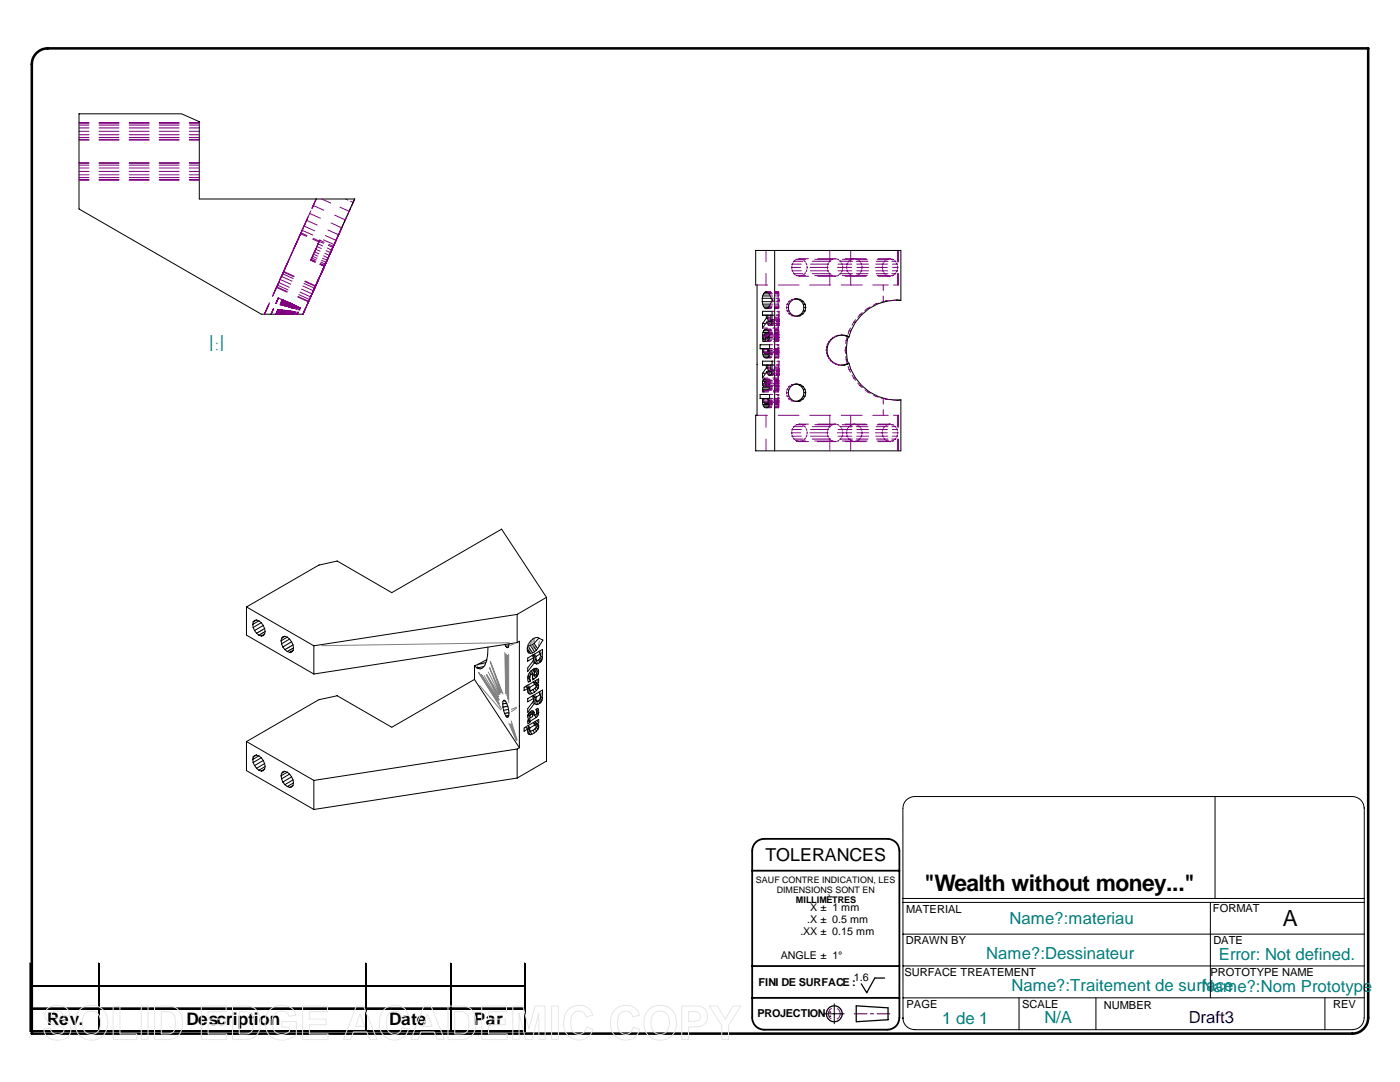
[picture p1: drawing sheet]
<svg xmlns="http://www.w3.org/2000/svg" width="279mm" height="216mm" viewBox="0 0 279 216" stroke-linecap="round" stroke-linejoin="round" font-family="sans-serif">
<defs><g id="words">
<text font-size="5.2" fill="#008080" x="41.4" y="70">1:1</text>
<g font-size="4.5">
<text x="184.4" y="177.8">&quot;Wealth without money...&quot;</text>
<text x="256" y="184.8">A</text>
</g>
<text font-size="3.6" x="152.7" y="171.8">TOLERANCES</text>
<g font-size="3.4">
<text x="9.4" y="204.6">Rev.</text>
<text x="37.2" y="204.6">Description</text>
<text x="77.7" y="204.6">Date</text>
<text x="94.6" y="204.6">Par</text>
</g>
<g font-size="3.3" fill="#008080">
<text x="201.5" y="184.4">Name?:materiau</text>
<text x="196.8" y="191.3">Name?:Dessinateur</text>
<text x="243.2" y="191.5">Error: Not defined.</text>
<text x="201.9" y="197.7">Name?:Traitement de surface</text>
<text x="239.9" y="198">Name?:Nom Prototype</text>
<text x="188" y="204.3">1 de 1</text>
<text x="208.4" y="204.2">N/A</text>
</g>
<text font-size="3.3" fill="#000080" x="237.2" y="204.2">Draft3</text>
<g font-size="2.2">
<text x="180.8" y="182.1">MATERIAL</text>
<text x="242.1" y="182.1">FORMAT</text>
<text x="180.8" y="188.4">DRAWN BY</text>
<text x="242.1" y="188.4">DATE</text>
<text x="151.4" y="196.7">FINI DE SURFACE :</text>
<text x="180.5" y="194.7">SURFACE TREATEMENT</text>
<text x="241.6" y="194.8">PROTOTYPE NAME</text>
<text x="151.2" y="203">PROJECTION :</text>
<text x="180.9" y="201.1">PAGE</text>
<text x="204" y="201.1">SCALE</text>
<text x="220.3" y="201.3">NUMBER</text>
<text x="266" y="201.1">REV</text>
</g>
<g font-size="2.1">
<text x="161.1" y="184.2">.X ± 0.5 mm</text>
<text x="161.7" y="181.8">X ± 1 mm</text>
<text x="155.8" y="191.3">ANGLE ± 1°</text>
<text x="159.7" y="186.6">.XX ± 0.15 mm</text>
<text x="170.4" y="195.7">1.6</text>
</g>
<g font-size="1.8">
<text x="150.9" y="176.1">SAUF CONTRE INDICATION, LES</text>
<text x="155" y="178.1">DIMENSIONS SONT EN</text>
<text x="158.9" y="180.1">MILLIMÈTRES</text>
</g>
</g></defs>
<path d="M9.5 9.7l263.5-.1v193.5a3.2 3.2 0 0 1-3.1 3.1h-263.6v-193.4a3.2 3.2 0 0 1 3.2-3.1" fill="none" stroke="#000" stroke-width=".51"/>
<g fill="none" stroke="#000" stroke-width=".2">
<path d="M39.8 24.3l-3.6-1.6h-20.4v19l36.4 21h8.3l10.3-23M39.8 24.3v15.4h31M150.8 50h29M150.8 50v6.9h.3v26h-.3M152.1 59.5h1.8M152.1 59.5v.7M152.2 59l-.1 .5M152.4 58.6l-.2 .5h1.5M152.4 58.6h1.1M152.6 58.3l-.2 .3M152.8 58.2l.5 .1 .2 .3 .6 1.3M152.8 58.2h.3"/>
<path d="M152.8 58.2l-.2 .2h.7M154.1 59.9l-.6 1.4M154.6 50v40M158.4 59.7l-.6 .4-.4 .6M158.4 59.8l.7-.2 .6 .2M158.9 59.6l.5 .2M159.4 59.8l.5 .3M159.4 59.8h.3M159.7 59.8l.6 .3M179.8 50v9.9h-.8M179.8 59.9a9.7 9.7 0 0 0-6.3 1.7M151.7 79.5h.5a1.85 1.85 0 0 0 .5 1.9l.6-.2"/>
<path d="M151.7 79.5h1.9M151.7 69.6h1.9M151.7 69.6h.5M151.7 68.8h1.9M151.7 68.8v.8M151.7 78.7v.8M151.7 78.7h1.9M152.1 60.2l.1 .5M152.1 60.2h1.9M152.2 62.9h.7l.1 .6h.2M152.2 72.8l.7 .1 .1 .5h.2M152.2 72.8h1.9"/>
<path d="M152.2 62.9h1.9M152.2 79.5h1.4M152.2 62.9v-.8h1.9v2.1M152.2 77.7v.5h.2l.1-.3M152.2 69.6v.8M152.2 69.6h1.4M152.2 76.5v.4M152.2 76.5h.3M152.2 77.7h1.3M152.2 66.8l.1 1.3 .2 .1M152.2 70.4l.1 .4h1.3M152.2 66.8h.3"/>
<path d="M152.2 67.5h.2M152.2 76.1v.4M152.2 72.1h1.9M152.2 72.1v.7M152.2 70.4h.3M152.2 60.7l.1 .4h1.2M152.2 60.7h1.5M152.2 77.4h1.3M152.2 77.4v.3M152.2 76.9l.2 .3M152.2 76.9h.3M152.3 70.8a.66 .66 0 0 0 .3 .6 .66 .66 0 0 0 .7-.1"/>
<path d="M152.3 68.1h.2M152.3 75.8l-.1 .3h.8M152.3 75.8h.6M152.3 66.3l-.1 .5M152.3 61.1l.5 .5 .5-.2M152.3 71.1h1.2M152.4 77.2h1.2M152.4 77.1l-.2 .3M152.4 75.7l.3-.1 .1 .1 .2 .7M152.4 75.7l-.1 .1M152.4 75.7h.4M152.4 66l-.1 .3h1.2"/>
<path d="M152.4 69.6l.1 .8 .3 .2M152.4 79.5l.1 .8 .4 .2M152.5 76.6v.3M152.5 71.3h.8M152.5 66.8v1.4M152.5 61.4h.8M152.6 65.8l-.2 .2h1M152.6 65.8h.6M152.6 66.6l-.1 .3M152.7 76.3l-.2 .3M152.8 76.5v.3M152.8 76.5h.2"/>
<path d="M152.8 65.7l-.2 .1M152.8 66.5l-.2 .1M152.8 66.5h.7M152.8 76.8v.4l-.3-.1v-.2M152.8 76.8h.2M152.8 70.6h.8M152.9 62.9h1.2M153 63.5l-.8 1h.6M153 73.4l-.8 1.1h.6M153 76.4v.8l.2-.1 .1-.2M153 76.4h-.3l.1 .1M153 66.5h.5"/>
<path d="M153 66.5v.9M153 67.4h.6M153.1 65.7h-.3a.8 .8 0 0 1 .8 1.1 .96 .96 0 0 1-.8 1.3v-1.6M153.1 64.2l-.9 1.3v-1M153.1 74.1l-.9 1.3v-.9M153.1 66.5l.1 .2M153.1 69.6l.1 .3M153.1 79.5l.2 .6h.3M153.1 74.4h.9M153.1 64.5h.9M153.2 72.8l.1 1.1 .1 .2h.7M153.2 62.9l.1 1.1 .1 .1h.7"/>
<path d="M153.2 70.4l-.1 .1M153.2 67.4h-.2M153.2 70.4h.4M153.2 67.4h.4M153.2 66.7l.1 .2M153.2 66.7h.4M153.2 79.8h.3M153.2 69.9l.1 .3h.3M153.2 69.9h.3M153.3 76.1l-.1-.2h.3l.1 1.2M153.3 76.1l.1 .5M153.3 76.1h.2"/>
<path d="M153.3 70.2l-.1 .2M153.3 74.8h.6M153.3 64.8h.6M153.3 66.8v.4M153.3 66.9h.3M153.3 67.2h.3M153.3 76.9h.3M153.3 67.2l-.1 .2M153.4 76.6l-.1 .3M153.4 76.6h.2M153.4 77.7l-.9 .2M153.5 61.2l-.2 .2"/>
<path d="M153.5 71l-.2 .3M153.6 70.5l-.8 .1M153.6 68.8v.8M153.6 69.6h-.2a1.58 1.58 0 0 1 .1 1.5M153.6 78.7v.8M153.6 79.5h-.2a1.58 1.58 0 0 1 .1 1.5M153.6 77l-.2 .8M153.7 73.9l-.1 .2M153.7 64l-.1 .1M153.8 73.7l-.1 .2h.4M153.8 63.7l-.1 .3h.4M153.8 62.9v.9h.3"/>
<path d="M153.8 72.8v.9h.3M154.1 64.2h-1l.2 .6 .2 .2 .4-.2M154.1 74.2h-1l.2 .6 .2 .1h.3l.2-.4M154.1 64.2l-.2 .6M154.1 74.1l-.1 .4M154.1 72.1v2M157.4 60.7a1.76 1.76 0 0 0 .4 1.9 1.76 1.76 0 0 0 1.9 .4M158.9 76.6l.5 .2M159.4 80h.3M159.4 63h.3M159.4 80l-.5 .1M159.4 76.8l.5 .3"/>
<path d="M159.4 76.8h.3M159.4 63l-.5 .1M159.7 76.8a1.75 1.75 0 0 0-2.4 1.6 1.75 1.75 0 0 0 2.4 1.6M159.7 76.8l.6 .3M159.9 77.1l.4 .6M159.9 62.6l-.5 .4M159.9 77.1h.4M159.9 60.1h.4M159.9 60.1l.4 .6M159.9 79.6l-.5 .4M160.3 77.1l.4 .6M160.3 79.6l-.6 .4"/>
<path d="M160.3 60.1l.4 .6M160.3 62.6l-.6 .4M160.3 77.7h.4l.1 .7h-.4zM160.3 79l-.4 .6h.4l.4-.6M160.3 79h.4M160.3 62l-.4 .6h.4l.4-.6M160.3 60.7l.1 .7h.4l-.1-.7M160.3 60.7h.4M160.3 62h.4M160.4 78.3l-.1 .7M160.4 61.3l-.1 .7M160.8 78.3l-.1 .7"/>
<path d="M160.8 61.3l-.1 .7M165.1 69.3a3 3 0 0 0 3.5 3.5M165.3 68.7l-.2 .6M165.6 68.2l-.3 .5M166.9 67.1l-1 .6-.3 .5M168 66.9h.5M168.5 66.9l.7 .2M168.5 66.9l.5 .2M168.5 72.8h.1M168.5 72.8l-.5 .1M168.6 66.9h-.6l-1.1 .2M169 72.6h.2"/>
<path d="M169 72.6l-.5 .2M169 67.1h.2M169 67.1l.3 .1M169.2 67.1l.2 .1M169.2 72.6l-.6 .2M169.3 72.5l-.3 .1M169.3 72.5h.1M169.3 67.2a8.9 8.9 0 0 0 0 5.3M169.3 67.2h.1M169.4 72.5a9.8 9.8 0 0 0 10.4 7.3M169.4 72.5l-.2 .1M169.8 66l-.4 1.2"/>
<path d="M170.7 64.3l-.9 1.7M172 62.8l-1.3 1.5M173.5 61.5l-1.5 1.3M179.8 79.8v10.2h-29v-7.2M179.8 79.8l-.8 .1M152.2 80.3h.3M152.3 80.7h1.3M152.3 81h1.2M152.5 81.2h.8M152.9 80.5h.7M153.1 80.5h.5M153.1 80.5h-.2"/>
<path d="M153.2 80.3h.4M153.2 80.3l-.1 .2M153.3 80.1l-.1 .2M153.5 81l-.2 .2M67.3 112l-3.6 .7-14.5 8.4M100.1 105.6l9 13.6M100.1 105.6l-21.9 12.7-10.9-6.4M109.1 119.2v32.7l-5.9 3.4M109.1 119.2l-5.9 3.4M50.4 124.6l.1 .6 1.7-1 .4 .6M50.5 125.2l.3 .6 1.7-1 .3 .6M50.5 124.1l.7-.4 .5 .2-1.3 .7z"/>
<path d="M51.2 123.7l-.4 .1-.3 .3M51.6 126.7l.6 .2M51.6 123.9l.6 .4M52.8 126.5l-.6 .4M52.8 125.4l.1 .6M52.8 125.4l-1.6 1-.4-.6M52.9 126l-1.2 .7-.5-.4M52.9 126l-.1 .5-.2 .3-.5 .1M56.2 128.4l.3 .7M56.4 127.1l.5-.1-.7 .4zM56.8 127l.5 .1M57.3 127.1l.5 .4-1.6 1-.1-.7"/>
<path d="M57.3 127.1l-1.2 .8 .1-.5M57.8 127.5l.4 .6-1.7 1M58.2 128.1l.3 .6M58.2 130.1l-.4 .1M58.5 129.8l-.7 .4-.5-.2M58.5 129.8l-.3 .3M58.5 128.7v1.1M58.5 128.7l-1.6 .9-.5-.5M58.6 129.3l-1.3 .7-.5-.4M62.6 134.5l40.6-6.3 .5-.2v21.2M62.6 128.8v5.7M67.3 138.8l10.9 6.3 16.5-9.5 9 13.6"/>
<path d="M67.3 138.8l-3.6 .8-14.5 8.4M94.7 132.8l.5 .5M94.7 132.8v2.8M95.2 133.3l.6 .2M95.5 132.5l-.8 .4M96.6 133l-1.4 .3M97.2 131.6l-1.7 .9 1.5-.3M97.4 129.1a5.5 5.5 0 0 1-1.1 4.2l-.5 .2M100.7 139.7l.5 .8M100.7 139.7h-.2l-.1 .3M100.8 128.6l.1 .4 .6-.2M100.9 139.9l-.5 .1-.1 .5"/>
<path d="M100.9 128.9l.3 .3 .2-.1M101.6 128.5l-.2 .7h-.2M103.2 122.6l-40.6 6.3-13.4-7.8v5.6l13.4 7.8M103.2 122.6v5.6M105 136.9l.3 .5M105 137h.3M105.2 137l1 1.4M105.2 129.3l.7 1.1M105.3 137.7l.5 .8M105.3 137.4v.6l.3 .5 .6-.1 .5-.3M105.3 135.1l.6 .8M105.3 128.9l1-.3 .7 1.2 .3-.4"/>
<path d="M105.3 136.7l.4 .6M105.3 135l.4 .6M105.3 138.1l.3 .4M105.4 128.7a1.28 1.28 0 0 0 .2 1.6l-.4-.5M105.4 128.9l.9 1.4M105.4 136.7l.3 .5M105.4 134.7l.3 .5M105.5 134.5l.3 .4M105.7 134.2a2.13 2.13 0 0 0-.3 1.9l.5-.2M105.7 137.3v.3l-.5-.8 .6 1M105.7 137.6l.1 .2M105.7 134.2l.3 .4 .3-.3"/>
<path d="M105.7 135.2v.4M105.7 137.1v.2M105.7 135.6l.2 .3M105.8 134.9l-.1 .3M105.8 128.8l.9 1.2 .3-.3M105.9 133.9l.7-.5 .5 .7M105.9 133.9l-.2 .3M106 134.6l-.2 .3M106.1 134h.1M106.2 138.9l.3 .5M106.2 130.8l.3 .5v.4l-1.2 1.6v.7l1.4-1.8M106.3 135.2l.2 .3"/>
<path d="M106.3 134.3v1.4l.2-.2M106.3 134.3l-.3-.4 .6 1M106.3 133.6l.4 .5M106.3 137.6l.4 .5M106.4 133.6l.3 .5M106.4 127.5l-1 1.3M106.4 139.9l.3 .5M106.4 136.1l.3 .5M106.4 139.9l.4 .6M106.5 138.7l.4 .7M106.5 130.6l.4 .7M106.5 139.7l.6 .9"/>
<path d="M106.5 131.6l.6 .9M106.5 139.5h.2M106.5 131.4h.2M106.5 131.2l-1.2 .7v-.6M106.5 139.4v.4l-1.2 1.6v.8l1.4-1.9M106.5 139.3l-1.2 .7v-.6l3-1.7v1.7M106.5 136l.5 .7M106.6 133.5l.4 .5M106.6 128.4l.7 1M106.6 128.4l-.3 .2M106.6 127.3l-.2 .2M106.6 133.5l.7-.1 .2 .4"/>
<path d="M106.6 138.6l.4 .5M106.7 134.8l.2 .4M106.7 134.1l-.1 .8M106.7 130l-.4 .3h-.7M106.7 132.2l-.3-.4 .4 .6M106.7 139.5l.7 1M106.7 134.1h.1M106.7 131.4l.7 1M106.7 136.6l.3 .1M106.7 136.5l-1 .7M106.7 137.3l.4 .5 .3-.4M106.8 137.3l-.8 .5h-.2"/>
<path d="M106.8 133.4l-.1 .2M106.8 136l.7 1.1v-.4M106.8 139.4l-.1 .1M106.8 131.3l-.1 .1M106.8 136.1v-.3l.3 .6M106.8 136l-.1 .3M106.9 133.3l.6 1M106.9 139.4l.1 .3M106.9 131.3l.1 .3M106.9 135.2l-.4 .3M107 134l-.3 .1M107 134.6l.2 .3 .2-.3"/>
<path d="M107 134l.1 .1M107 137.1l-.2 .3M107 131l-.1 .3M107 134.6l-.4 .3M107 139.1l-.1 .3M107 136.7l.4 .7M107 139.7l.1 .2M107 131.6l.1 .2M107 139.7l-.6-.9 .7 1.1M107 131.6l-.6-.9 .7 1.1M107 127.2h.4l1 .5-1.1 1.7M107 127.2l-.4 .2"/>
<path d="M107 136.9v.2M107.1 137.8l-.4 .3M107.1 134.2l.3 .4 .1-.3M107.1 134.1l-.1 .5M107.1 136.4l.4 .3M107.2 135.6l.3 .5v-.7l-2.9 1.7v.7l.7-.4M107.2 133.4l.3 .4M107.2 134.9l-.3 .3M107.3 136.4l.2 .3M107.4 139.8l.4 .5 .2-.2M107.4 131.7l.4 .5M107.5 133.8v.5"/>
<path d="M107.5 137l-.1 .4M107.5 136.1l-.4 .3M107.5 138.1l.3 .5M107.5 130l.3 .5M107.6 127.3l-1 1.1M107.6 139.7l-.5 .2M107.7 139.6l.3 .5 .1-.3M107.7 131.5l.3 .5M107.8 129.9v.4M107.8 138v.5M107.8 132.1l-.7 .4-.4-.3M107.8 139.3l.3 .5 .2-.4"/>
<path d="M107.8 131.2l.3 .5M107.8 130.6l.5 .7v-1.7l-3 1.7M107.8 138.7l.5 .7M107.8 139.3l-.2 .4M107.8 130.5v.7a.72 .72 0 0 1-.7 .6M107.8 138.6v.7M107.8 138.6l-.8 .5M107.8 130.5l-.8 .5-.4-.5M108 132l-.2 .2M108.1 131.7l-.1 .3M108.3 131.3l-.2 .4M50.4 151.5l.1 .6 1.6-.9 .5 .6"/>
<path d="M50.5 152.1l.3 .7 1.8-1.1 .2 .7M50.5 151l.7-.4 .5 .2-1.3 .8zM51.2 150.7h-.4l-.3 .3M51.6 150.8l.6 .4M51.6 153.7l.6 .2M52.8 153.4l-.6 .5M52.8 152.4l-1.6 .9-.4-.6M52.8 152.4l.1 .6M52.9 153l-1.2 .7-.5-.4M52.9 153l-.1 .5-.3 .3-.4 .1M56.5 154l.4-.1-.7 .4zM56.8 153.9l.5 .2"/>
<path d="M57.3 154.1l.5 .4-1.6 .9-.1-.6M57.3 154.1l-1.2 .7 .1-.5M57.8 154.5l.4 .5-1.7 1-.3-.6M58.2 155l.3 .6M58.2 157l-.4 .1M58.5 155.6l.1 .6M58.5 156.7l-.7 .4-.5-.2M58.5 155.6l-1.6 1-.5-.6M58.6 156.2l-.1 .5-.3 .3M58.6 156.2l-1.3 .8-.5-.5M62.6 155.7v5.8M62.6 155.7l-13.4-7.7v5.8l13.4 7.7"/>
<path d="M100.3 140.4l.1 .7M100.4 141.1l.1 .7M100.5 141.7l.2 .7 .9-.2M100.7 142.3l.2 .6M100.9 142.8l.3 .3 .2-.1M101.1 140.3l-.8 .2M101.2 140.4l.2 .7M101.3 140.9l-.9 .2M101.4 141.1a2.44 2.44 0 0 1 0 2h-.2M101.5 141.5l-1 .3M101.5 142.7l-.6 .2M103.2 155.3l-40.6 6.2"/>
<path d="M103.2 149.4v5.9M103.7 149.2l-.5 .3-40.6 6.2M104.6 145.2v.7l.7-.4M105 145l.3 .5M105 145.1h.2M105.2 145.1l1 1.4M105.3 145.1h-.1M105.3 145.5v.6l.3 .4h.6l.5-.3M105.3 145.8l.5 .8M105.3 142.9l.3 .5M105.3 144.8l.4 .6v-.2M105.3 146.2l.3 .3"/>
<path d="M105.4 143.7l.3 .5M105.4 142.6l.3 .5v-.3M105.4 143.7v.7l.3-.2M105.4 144.8l.3 .4M105.4 143.6l.3 .5M105.5 142.4l.2 .4M105.5 142.4l-.2 .7 .3 .3M105.5 143.5l.3 .4M105.6 142.2l.3 .4 .2-.1M105.6 143.4l-.2 .3M105.6 142.2l.3-.2 .3 .5M105.6 142.2l-.1 .2"/>
<path d="M105.7 145.4v.3M105.7 145.7l-.5-.8 .6 1M105.7 145.7l.1 .2M105.7 144v.2M105.8 142l.3 .5M105.8 143.9l-.1 .2M105.9 142.6l-.2 .2M105.9 142l.4-.2 .3 .4M106 141.9l.7 .9M106.1 142.5h.1M106.2 142l-.2 .1M106.2 142.5l.1 .2"/>
<path d="M106.3 142.7v.3l-.4 .2-.2-.1M106.3 145.7l.4 .5 .4-.3M106.4 141.9l.2 .3M106.4 145.7l-.6 .2M106.4 144.2l.6 .8M106.5 144.1l.5 .7M106.6 142.2l.1 .6M106.7 142.7l.3 .5M106.7 144.7l-1 .5M106.8 145.4l.3 .5 .3-.4M106.8 145.4l-.4 .3M106.8 144.1l.7 1.1v-.4"/>
<path d="M106.8 144l.4 .4M106.8 144v.2M106.8 144.1l-.1 .3M107 145.2l-.2 .3M107 142.5l.3 .4 .1-.3M107 143.2l-1.2 .7M107 145l.4 .5 .1-.4M107 141.5l.5 .7M107 145v.2M107.1 142.1l.3 .5 .1-.4M107.1 142l-.1 .6-.3 .2M107.2 143.7l.3 .5v-.6l-2.9 1.7"/>
<path d="M107.2 144.4l.3 .4M107.3 142.9l-.3 .3M107.3 141.4l.2 .3M107.3 144.5l.2 .3M107.5 141.7l-.1-.4-.4 .3 .1 .5M107.5 141.7v.5M107.5 144.2l-.3 .2M107.8 140.3l-.7 .3-.4-.2M242.5 158.9v20.4M180.2 179.3h92.1M272.3 161.1l-.1 42a2.35 2.35 0 0 1-2.3 2.4l-87.3-.1a2.31 2.31 0 0 1-2.4-2.3M272.3 161.3a2.38 2.38 0 0 0-2.4-2.4h-87.3a2.35 2.35 0 0 0-2.4 2.4v42"/>
<path d="M6 192.1v13.8M6.2 196.6h98.7M19.7 192.1v13.8M72.9 192.1v13.8M89.8 192.1v13.8M104.6 192.1v13.8M180.2 186.4h92.1M180.2 180.1h92.1M180.2 192.7h92.1M203.4 199.1v6.4M218.7 199.1v6.4M241.6 180.1v19"/>
<path d="M264.4 199.1v6.4M272.3 199.1h-92.1M6.2 201.1h98.7M6.2 205.6h98.7M164.5 202.3h4M166.5 200.3v4"/>
</g>
<g fill="none" stroke="#000" stroke-width=".25">
<path d="M6.1 192.1v13.8M6.2 196.7h98.7M19.9 192.1v13.8M73 192.1v13.8M90 192.1v13.8M104.8 192.1v13.8M174.6 195.2h2M174.6 195.1l-1.6 3-1.1-1.8M6.2 205.7h98.7M170.9 200.7l6.3 .4v2.4l-6.3 .4z"/>
<circle cx="166.5" cy="202.3" r="1.59"/>
</g>
<path d="M6.2 201.2h98.7" fill="none" stroke="#000" stroke-width=".28"/>
<path d="M150.1 173.7h29.4M179.5 169.8a2.38 2.38 0 0 0-2.4-2.4h-24.6a2.38 2.38 0 0 0-2.4 2.4v33.3a2.38 2.38 0 0 0 2.4 2.4M179.5 169.8v33.3a2.38 2.38 0 0 1-2.4 2.4h-24.6M150.1 192.8h29.4M150.1 199.1h29.4" fill="none" stroke="#000" stroke-width=".36"/>
<path d="M170.5 202.3h2.6M173.7 202.3h.6M175 202.3h2.6" fill="none" stroke="#800000" stroke-width=".2"/>
<g fill="none" stroke="#800080" stroke-width=".2">
<path d="M15.8 26.2h2M15.8 24.4h2M15.8 25.5h2M15.8 32.4h2M15.8 27.8h2M15.8 25h2M15.8 24.6h2M15.8 32.6h2M15.8 34.2h2M15.8 33.5h2M15.8 33h2M15.8 26.9h2"/>
<path d="M15.8 27.4h2M15.8 35.8h2M15.8 36h2M15.8 35.4h2M15.8 34.9h2M15.8 28h2M19.8 26.2h3.9M19.8 24.4h3.9M19.8 25.5h3.9M19.8 32.4h3.9M19.8 27.8h3.9M19.8 25h3.9"/>
<path d="M19.8 24.6h3.9M19.8 32.6h3.9M19.8 34.2h3.9M19.8 33.5h3.9M19.8 33h3.9M19.8 26.9h3.9M19.8 27.4h3.9M19.8 35.8h3.9M19.8 36h3.9M19.8 35.4h3.9M19.8 34.9h3.9M19.8 28h3.9"/>
<path d="M25.8 26.2h4M25.8 24.4h4M25.8 25.5h4M25.8 32.4h4M25.8 27.8h4M25.8 25h4M25.8 24.6h4M25.8 32.6h4M25.8 34.2h4M25.8 33.5h4M25.8 33h4M25.8 26.9h4"/>
<path d="M25.8 27.4h4M25.8 35.8h4M25.8 36h4M25.8 35.4h4M25.8 34.9h4M25.8 28h4M31.8 26.2h4M31.8 24.4h4M31.8 25.5h4M31.8 32.4h4M31.8 27.8h4M31.8 25h4"/>
<path d="M31.8 24.6h4M31.8 32.6h4M31.8 34.2h4M31.8 33.5h4M31.8 33h4M31.8 26.9h4M31.8 27.4h4M31.8 35.8h4M31.8 36h4M31.8 35.4h4M31.8 34.9h4M31.8 28h4"/>
<path d="M37.8 26.2h2M37.8 24.4h2M37.8 25.5h2M37.8 32.4h2M37.8 27.8h2M37.8 25h2M37.8 24.6h2M37.8 32.6h2M37.8 34.2h2M37.8 33.5h2M37.8 33h2M37.8 26.9h2"/>
<path d="M37.8 27.4h2M37.8 35.8h2M37.8 36h2M37.8 35.4h2M37.8 34.9h2M37.8 28h2M63.1 39.7l-.8 1.8 .2-.5M63.1 39.7l-.2 .4M63.1 39.7l-.8 1.9M64.2 39.7l1.8 .8M68.9 39.7l.5 .2M70.8 39.7l-.6 1.4"/>
<path d="M70.8 39.7l-.1 .2M70.8 39.7l-.4 .8M55.2 57.3l2.1 1M55.2 57.2l-.8 1.9M55.2 57.2v.1M55.2 57.2l2.1 1M55.3 57.1l-.1 .1M55.4 56.9l-.1 .1M55.4 56.9l2.1 .9M55.5 56.7l-.1 .2M55.5 56.5l-.1 .4M55.5 59.5l-.4 1.1 .5-1.1 2 .9"/>
<path d="M55.5 59.4l-.4 1.1M55.5 59.5l.3 .1M55.5 59.5h.1M55.6 56.4l2.1 .9M55.9 55.7l-.2 .4M55.9 55.7l-.1 .3M55.9 55.8l2.1 .9M56.1 59.7l.3 .2M56.2 55.1l-.1 .3M56.2 55l-1.8 4.1M56.2 55v.2l2.1 .9M56.3 59.8l.3 .1"/>
<path d="M56.3 59.8l-.4 1M56.3 59.8h.1M56.3 59.8l.5 .2M56.4 59.8l-.4 1M56.4 59.8l.5 .3M56.4 59.9h.1M56.4 59.8l-.4 1 .5-.9M56.4 59.9l.9 .3M56.5 54.5l-.1 .1 2.1 1M56.5 59.9h.1M56.5 59.9l-.4 .9M56.5 59.9l.2 .1"/>
<path d="M56.5 59.9l-.4 1M56.5 59.9l.1 .1M56.6 54.3l2.1 .9M56.6 54.3l-.1 .1M56.6 54.3h.1M56.6 59.9l-.4 1M56.6 59.9l.1 .1M56.6 54.1v.1M56.6 54.2l2.1 .9M56.7 60l.3 .1M56.7 60l.2 .1M56.7 60h.2"/>
<path d="M57.4 52.3l-1.5 3.5M57.7 51.7l-3 6.8M59.4 59.3l2.2 .9M59.5 59.2l2.1 .9M59.6 58.8l2.2 1v-.2M59.9 58.3l2.1 .9M60 46.6l1.2 .6M60.1 46.4l-2.6 5.8M60.1 46.4l-.1 .1M60.1 46.5l1.2 .5M60.1 46.3v.2M60.2 57.7l2.1 .9"/>
<path d="M60.4 45.7l-.1 .3 2.1 .9M60.4 57.1l2.1 .9M60.6 45.4l.1-.3 2.1 1M60.7 56.6l2.1 .9v-.2M60.8 56.2l2.1 .9M60.9 56.1l2.1 .9M61.2 44l2.1 .9M61.2 43.9l-.2 .4M61.4 43.5l-1.7 3.9M61.4 43.5l-.2 .5M61.6 43.1l-4.5 10M61.7 59.9l.1-.2-.5 1"/>
<path d="M61.8 42.6l-.2 .5M62 59.2l-.1 .2M62 51.9v-.1l.9 .5M62 51.9l.9 .4M62 42.1l-.2 .5 2.1 .9M62.1 51.8l-.1 .1M62.1 59l-.1 .2M62.1 51.6l.9 .5M62.2 51.5v.1M62.3 51.4l-.1 .1 .9 .4M62.3 58.6l-.7 1.6M62.3 58.6l-.1 .2"/>
<path d="M62.4 58.4l-.1 .2M62.4 51.1l-.1 .1M62.4 51.1l-.1 .3M62.4 51.1l.9 .4M62.4 47.7l1.3 .5M62.4 51v.1M62.5 58.2v-.2l-1 2.4M62.5 47.6l1.2 .5M62.5 41l2.1 1M62.6 50.6l-.6 1.3M62.6 57.8l-.1 .2M62.7 57.7l-.2 .3"/>
<path d="M62.7 40.6l-.2 .4M62.8 50.2l-.2 .3M62.8 50.2l-.1 .2M62.8 50.2l.8 .5M62.8 50.2l-.4 .9M62.8 57.4l-.1 .3M62.8 50.1v.1M62.9 57.1v.2M62.9 57.1l-.1 .3M62.9 57.1h.1M63 57l-1 2.2M63 49.7l-.1 .2"/>
<path d="M63 57l-.1 .2M63.1 49.6l-.3 .6M63.2 49.2l.4-.9-.5 1.2M63.2 49.2v.2M63.2 49.2l.9 .4M63.3 49l-.1 .2M63.4 51.1l-.9-.4-.1 .4M63.5 48.5v.2l.9 .4M63.6 55.7l-1.3 2.9M63.7 55.5l-1.8 4M63.7 48.2l.9 .4M63.7 48.1v.1"/>
<path d="M63.7 48.1l-.3 .7M63.8 48l-.1 .1M63.8 55.3l-.9 1.8M63.8 48l.9 .3M63.8 52.7l1 .4M63.9 52.7l.9 .3M63.9 50.1l-.9-.4 .1-.2-.3 .7M63.9 52.5l.9 .5M64 52.3l.9 .4 .1-.1-.1 .2M64.2 51.9l.9 .5 .1-.2M64.4 51.5l.9 .4M64.6 51.1l.9 .4 .1-.2"/>
<path d="M64.8 50.5l.9 .4 .1-.1M64.8 52.9v.1M64.9 52.9l-.1 .1M64.9 47l2.2 1M65 52.5l.1-.2-.8 1.8M65.1 50l.9 .4M65.3 49.5l.9 .4 .1-.2M65.3 51.8l-.1 .3M65.4 45.9l2.2 .9 .2-.4M65.5 51.5l-.1 .1M65.5 49l.9 .4M65.6 48.7l.9 .4"/>
<path d="M65.7 50.9v.2M66 50.4l-.1 .2M66 50.2v.2M66.1 44.5l2.1 1M66.3 49.6l-4 9M66.4 49.5l-.4 .9M66.5 49.3l-.1 .1M66.5 49.1l-.1 .3M66.7 48.8l-.2 .3M66.7 48.8l-.1 .1M66.8 42.9l2.1 1M67.1 47.9l-.4 .9"/>
<path d="M67.1 47.9l-4.2 9.2M67.1 47.9l-.1 .4M67.2 47.6l-.1 .4M67.6 46.8l-.2 .4M67.8 41.3l1.9 .9M68.2 45.4l-1.5 3.4-2.1-.9M68.2 45.4l-4.4 9.8M68.4 44.9l-1.1 2.7M68.9 43.9l-1.1 2.3M68.9 43.9l-.2 .5M69.2 43.3l-.3 .6M69.5 42.5l-.6 1.4"/>
<path d="M69.7 42.1l-.3 .6M69.9 41.6l-.2 .6M70 40.2l.5 .2M70 41.3l-.3 .9M70.5 40.4l-.3 .6M70.6 40.2l-.1 .2M151.1 56.9h2.1M152.9 50v2.3M152.9 54.6v2.3M153 58.2h.8M153.3 58.3h.7M153.3 58.4h.6"/>
<path d="M153.5 58.6h.6M153.7 59.1h.5M153.9 59.5h.5M154.1 59.9h.5M154.7 58.4l.6-.1v.1M154.7 58.3h.7M154.7 58.6h.6M154.8 59.1h.5M154.8 58.6h.6M154.8 59.5h.5M155.3 59.4v.4M155.3 60v.3"/>
<path d="M155.3 58.9v.3M155.3 56.9h4.2M155.3 58.5v.1M155.3 58.6v.2M155.4 58.2v.2M155.4 58.2h.1M155.4 58.2h-.8M155.4 58.5v.1M155.4 58.6v.4M155.5 59.5v.4h-.5M155.5 59.9v.4M157.6 60l-.1 .1"/>
<path d="M158 53.4v.2M158 53.4h1.8M158 59.7l-.2 .2M158 53.1v.3M158.1 53.8v.2h1.8M158.1 54l.1 .2M158.1 52.7h1.8M158.1 52.7v.2M158.2 52.5l-.1 .2M158.2 59.7l-.2 .1h.1M158.3 59.8h.1M158.3 54.4l.1 .2"/>
<path d="M158.4 54.6h1.9M158.4 54.6l.2 .1M158.4 52.1l-.1 .2M158.6 52l-.2 .1h1.9M158.8 54.9l.1 .1M158.8 59.6l-.3 .1M158.8 59.6h.1M158.9 55h.2M158.9 55h1.9M158.9 51.8h1.9M158.9 59.6h.2M158.9 51.7l-.1 .2"/>
<path d="M159.1 51.7l-.2 .1M159.3 55.1h.2M159.5 55.1h1.9M159.5 51.6h1.9M159.5 51.6l.2 .1M159.5 51.6l-.2 .1M159.7 55.1h-.2M159.9 51.7l.4 .2M160.3 54.8l-.4 .2M160.5 52l.2 .3M160.6 54.6l-.1 .1M160.7 54.4l-.1 .2"/>
<path d="M160.9 52.5l.1 .4M161 53.8l-.1 .4M161.1 53.1v.3M161.1 53.3v.3M161.6 56.9h4.2M161.6 53.4h3.7M161.8 54h3.6M161.8 52.7h3.6M162.1 54.6h3.6M162.1 52.1h3.6M162.6 55h3.6M162.6 51.8h3.6"/>
<path d="M163.2 55.1h3.6M163.2 51.6h3.6M165.1 53.1v.5M165.2 53.8l.1 .4M165.3 52.5l-.1 .4M165.4 54.4l.3 .3M165.6 52.1l-.2 .2M165.6 50v2.3M165.6 54.6v2.3M165.7 52l-.1 .1M165.9 54.9l.3 .1M166.2 51.7l-.3 .2"/>
<path d="M166.5 51.7h.3M166.8 55.1h-.3M167 51.7l.4 .2M167.1 53.4h2.9M167.2 54h2.8M167.2 52.7h2.8M167.4 54.8l-.4 .2M167.6 54.6h2.5M167.6 52l.3 .3M167.8 54.6l-.2 .1M167.9 54.4l-.1 .2M167.9 56.9h4.2"/>
<path d="M168 52.5l.1 .4M168.1 55h2.2M168.1 51.8h2.2M168.1 53.8l-.1 .4M168.2 53.1v.3M168.2 53.3v.3M168.7 55.1h4.1M168.7 51.6h4.1M169 53.1v.5M169 53.8l.2 .4M169.2 52.5l-.2 .4M169.3 54.4l.3 .3"/>
<path d="M169.4 52.1h.7M169.4 52.1l-.1 .2M169.6 52l-.2 .1h-1.8M169.7 54.9l.4 .1M169.8 50v2.3M169.8 54.6v2.3M170.1 51.7l-.4 .2M170.3 55.1h.4M170.3 51.7h.4M170.7 51.8l.6 .1M170.7 55h2.4M170.9 54.6h2.3"/>
<path d="M170.9 52.1h2.3M170.9 51.7l2.2 .1M171 54h2.3M171 52.7h2.3M171 53.4h2.4M171.3 54.8l-.4 .2M171.4 52l.3 .3M171.6 54.6l-.2 .1M171.7 54.4l-.1 .2M171.8 52.5l.2 .4M172 53.8l-.2 .4M172 53.1l.1 .3"/>
<path d="M172.1 53.3l-.1 .3M174.2 56.9h3.1M174.7 53.4h2.4M174.8 54h2.3M174.8 52.7h2.3M174.9 54.6h2.3M174.9 52.1h2.3M175 55h2.4M175 51.8h2.4M175.3 55.1h2.3M175.3 51.6h2.3M176.1 53.1v.5"/>
<path d="M176.1 53.8l.2 .4M176.3 52.5l-.2 .4M176.3 56.9v1.1M176.3 59.1v1.1l.1-.1M176.4 54.4l.3 .3M176.5 52.1l-.1 .2M176.7 52l-.2 .1M176.9 54.9l.3 .1M177.2 51.7l-.3 .2M177.4 55.1h.2M177.6 51.6l.2 .1M177.6 51.6l-.2 .1"/>
<path d="M177.8 55.1h-.2M177.8 51.8l.6 .1M177.8 55h.4M178 52.1h.7l.1 .2M178 51.7l.2 .1M178.1 54h1M178.1 52.7h1M178.2 55h-.2M178.4 54.8l-.2 .2M178.6 52l.1 .1M178.7 54.6l-.1 .1M178.8 54.4l-.1 .2h-.7"/>
<path d="M178.9 59.9h.1M178.9 52.5l.2 .2M179 59.9h-.8M179 59.9h.1M179.1 52.7v.2M179.1 54l-.2 .2M179.1 53.8v.2M179.1 50v2.3M179.1 54.6v2.3M179.1 53.1l.1 .3h-1.1M179.2 53.3l-.1 .3M179.3 50v2.3"/>
<path d="M179.3 54.6v2.3h-1M53.6 60.8l-.8 1.9M53.7 60.6l-.9 2.1M53.8 60.4l-1 2.3M54.6 61.6l-.5 1.1M55.1 62.7l.5-.9-.4 .9M55.4 61.7l-.4 1M55.6 62.7l.5-.9-.4 .9M55.7 61.8l-.4 .9M55.9 62.7l.4-.9-.4 .9M55.9 61.8l-.4 .9 .4-.9M56 61.8l-.4 .9"/>
<path d="M56.1 61.8l-.4 .9M56.2 61.8l-.4 .9M56.3 60.9l.4-.9-.4 .9M56.3 61.8l-.3 .9M56.4 61.9l-.4 .8M56.5 61.9l-.4 .8 .4-.8M56.5 61.9l-.3 .8M56.7 61.9l-.4 .8 .4-.8M56.8 61.9l-.3 .8M56.9 60v.1M56.9 60l-.4 .9M56.9 61.9l-.4 .8"/>
<path d="M56.9 60.1l-.1-.1-.4 .9M56.9 60.1h.1M56.9 60l-.4 1 .4-.9M56.9 60.1l.7 .3M56.9 60.1l.4 .1M56.9 61.9l-.3 .8M57 60.1l-.4 .9M57 60.1l.3 .1M57 61.9l-.4 .8M57 60.1h.1M57 60.1l.1 .1-.4 .8 .4-.9M57 60.1l-.4 .9 .4-.9"/>
<path d="M57 60.1l.2 .1M57 60.1l.4 .2M57 60.1l-.3 .9M57.1 62l-.3 .7M57.2 60.2l-.4 .8 .4-.8M57.2 60.2l-.3 .9 .4-.9M57.2 60.2h.1M57.2 60.2h-.1l.7 .3M57.3 60.3h.1M57.3 60.2l-.4 .9M57.3 62l-.4 .7M57.3 62l-.3 .7 .4-.7-.3 .7"/>
<path d="M57.4 60.3l.2 .1M57.4 60.3l-.4 .8M57.4 60.3l-.3 .8M57.4 60.3l.3 .1M57.4 60.3h.1M57.4 60.3l.1 .1M57.5 60.3l.1 .1M57.5 62l-.3 .7M57.5 60.3v.1M57.5 60.3l-.3 .9M57.5 60.4h.1M57.6 60.4l.2 .1"/>
<path d="M57.6 60.4h.1M57.6 60.4l-.4 .8M57.6 60.4l-.3 .8M57.7 60.4l.4 .2M57.7 62l-.3 .7 .3-.7M57.7 60.4l.6 .3M57.8 62l-.3 .7M57.8 60.5l.3 .1M57.8 60.5l-.3 .7M57.8 60.5l-.4-.2 .5 .2M57.8 60.5h.1M57.8 60.5l.2 .1"/>
<path d="M57.8 62.1l-.3 .6M57.8 60.5l1.2 .5M57.9 62.1l-.3 .6M57.9 60.5h.1M57.9 60.5l.2 .1M57.9 60.5l.1 .1M57.9 60.5l2 .9M57.9 60.5l-.3 .8M58 60.6l1 .4M58 60.6h.1M58 62.7l.3-.6-.3 .6M58 60.6l-.3 .7"/>
<path d="M58 60.6l-.4 .7M58 62.1l-.3 .6M58.1 60.6l-.4 .7M58.1 60.6h.1M58.1 60.6l.2 .1M58.1 62.1l-.2 .6M58.1 60.6l.4 .2M58.1 60.6l-.3 .7M58.2 62.1l-.3 .6M58.2 62.7l.3-.6-.2 .6M58.3 60.7l.2 .1M58.3 60.7h.1"/>
<path d="M58.3 60.7l-.3 .7M58.3 60.7l-.3 .7 .3-.7M58.3 60.7l.2 .1-.3 .6M58.3 60.7l.1 .1M58.3 62.1l-.2 .6M58.4 60.7l-.3 .7M58.4 60.7l.1 .1M58.4 62.1l-.3 .6M58.4 60.7h.1M58.4 60.7l-.3 .7 .3-.7M58.4 60.8h.2l-.3 .7M58.4 62.1l-.2 .6"/>
<path d="M58.5 61.5l.2-.6-.2 .6M58.5 60.8l-.3 .6M58.5 60.8h.1M58.5 60.8l-.2 .6 .3-.6M58.6 60.8l.1 .1M58.6 62.1l-.3 .6M58.6 60.8l.3 .2M58.6 61.5l.3-.6-.3 .7M58.6 60.9h.1M58.7 60.9h.1M58.7 60.9l.3 .1M58.7 60.9l-.3 .6"/>
<path d="M58.8 60.9h.1M58.8 62.2l-.3 .5M58.8 60.9l.4 .2M58.8 60.9l.3 .2M58.8 60.9l-.3 .6M58.8 62.2l-.2 .5M58.8 60.9l.1 .1M58.8 60.9l.2 .1M58.8 60.9l-.2 .6M58.9 61h.1M58.9 62.2l-.2 .5M59 61l-.3 .6"/>
<path d="M59 61h.1M59.1 61l-.3 .6M59.1 62.2l-.2 .5M59.2 61.1l.2 .1M59.2 61.1h.1M59.3 61.1v.1M59.3 61.1l-.3 .6M59.3 61.1l-.2 .6M59.3 62.3l-.2 .4M59.4 61.2l-.3 .5M59.4 61.2h.1M59.4 61.2l-.2 .5"/>
<path d="M59.5 61.2l.5 .3-.2 .4M59.5 62.3l-.2 .4M59.5 61.2l-.2 .5M59.6 62.3l-.2 .4M59.7 61.3l.1 .1M59.7 61.3l-.2 .5M59.8 61.4h.1M59.9 61.4l-.2 .4M60.9 61.7l-.4 1M61 61.6l-.5 1.1M61.2 61.2l-.7 1.5M61.2 61.1l-.7 1.6"/>
<path d="M61.6 60.2l-.4 .8M61.6 60.2h.1M61.6 60.1l-.4 .9M152.2 75.4h1M152.2 65.5h1M152.4 79.6h1M152.4 70.1h1M152.4 69.7h1M152.4 78h1M152.4 67.5h1M152.4 78.2h1M152.4 67.2h1"/>
<path d="M152.5 67.7h.9M152.5 76.5h.9M152.5 76.9h.9M152.5 70.4h.9M152.5 68.1h1.2M152.5 66.8h.9M152.5 77.9h.9M152.5 76.4h.2M152.5 77.1h.2M152.6 66.6h.9M152.6 70.5h.2M152.7 75.6h.8"/>
<path d="M152.8 75.7h.8M152.8 74.5h.8M152.8 64.5h.8M152.8 76.4h1M152.9 75.8l1 .1M152.9 76h.8M153 76.1h.7M153 70.5h.1M153 77.1h.2M153 76.8h.8M153 76.5h.8M153 65.7h.8"/>
<path d="M153.1 71.4h.7M153.1 61.6h.7M153.1 65.7h.7M153.2 68.1h.7M153.2 65.8h.8M153.2 73.2h.7M153.2 63.3h.7M153.2 73.4h.7M153.2 73.6h.7M153.2 63.7h.7M153.2 63.5h.7M153.3 77.9h.7"/>
<path d="M153.3 61.4h.7M153.3 71.3h.7M153.3 73.9h.7M153.3 64h.7M153.4 67.9h.6M153.4 66h.6M153.4 77.1h.8M153.4 66.1h.7M153.4 77.8h.7M153.5 61.3h.6M153.5 77.7h.6M153.5 71.1h.6"/>
<path d="M153.5 79.8h.6M153.5 75.9h.6M153.5 69.9h.6M153.5 67.7h.6M153.5 66.3h.6M153.5 79.9h.6M153.5 70h.6M153.5 76.1h.6M153.5 65h.6M153.5 77.5h.7M153.5 66.5h.6M153.5 66.4h.7"/>
<path d="M153.5 77.4h.6M153.5 61.1h.6M153.6 66.7h.6M153.6 67.4h.5M153.6 70.2h.6M153.6 70.8h.5M153.6 76.4h.6M153.6 67.4h.6M153.6 66.9h.6M153.6 79.5h.5M153.6 69.6h.5M153.6 76.9h.6"/>
<path d="M153.6 77.1h.6M153.6 66.8h.6M153.6 78.7h.6M153.6 76.6h.6M153.6 70.4h.6M153.6 70.5h.6M153.6 70.6h.6M153.6 70.7h.6M153.6 67.3h.6M153.6 70.3h.6M153.6 68.8h.6M153.6 67.2h.6"/>
<path d="M153.7 60.7h.5M153.8 64.9h.5M153.9 74.8h.4M153.9 74.8h.5M154 60.2h.4M154 74.5h.5M154 64.6h1.5M154 74.4h.5M154 64.5h.5M154.1 73.9h.4M154.1 72.8l.4 .1M154.1 74.2h.4"/>
<path d="M154.1 63.8h.4M154.1 62.9h.4M154.1 64.2h.4M154.1 64.1h.4M154.1 73.7h.4M154.1 74.1h.4M154.1 64h.4M154.1 72.1h.4M154.1 62.1h.4M154.2 79.5h-.8M154.2 69.6h-.8M154.2 75.4h1.1"/>
<path d="M154.2 65.5h1.1M154.3 74.9h-.8M154.3 67.5h1M154.3 79.6h1M154.3 76.9h1M154.3 70.4h1.1M154.3 70.1h1M154.3 69.7h1M154.4 67.7h.9M154.4 66.8l1 .1M154.4 78h.9M154.4 70.4h.9"/>
<path d="M154.4 67.2h1M154.4 64.8h-.5M154.4 77.9h.9M154.4 66.6l1 .1M154.4 75.6h.9M154.5 75.7h.8M154.5 75.8l.9 .1M154.5 76.1h.8M154.5 75.7h.9M154.6 76.4h.8M154.6 76.5h.7M154.6 76h.8"/>
<path d="M154.6 76.8h.8M154.6 65.7h.8M154.6 65.8h.8M154.7 71.3h.7M154.7 68.1h.7M154.7 61.4h.6M154.7 66l.6-.1v.2M154.7 73.2h.7M154.7 63.3h.7M154.7 79.5h.5M154.7 69.6h.5M154.7 77.7h.6"/>
<path d="M154.7 73.6h.7M154.7 63.7h.7M154.7 73.9h.7M154.7 77.4h.6M154.7 66.3h.6M154.7 67.9h.7M154.7 70.8h.6M154.7 61.1h.6M154.7 66.1h.7M154.7 66.5h.7M154.8 79.8h.6M154.8 71.1h.6"/>
<path d="M154.8 77.2h.6M154.8 67.4h.6M154.8 70.6h.6M154.8 69.9h.6M154.8 76.1h.6M154.8 60.7h.5M154.8 77.5h.6M154.8 79.9h.6M154.8 76.9h.6M154.8 66.4h.6M154.8 76.6h.6M154.8 70.5h.6"/>
<path d="M154.8 70.2h.6M154.8 67.7h.6M154.8 70h.6M154.8 65h.6M154.8 66.8h.6M154.8 78.7h.6M154.8 76.4h.6M154.8 70.7h.6M154.8 67.3h.6M154.8 77.1h.6M154.8 70.3h.6M154.8 68.8h.6"/>
<path d="M154.9 60.2h.4M154.9 72.8l.6 .1v.2M154.9 62.9h.4M154.9 64.9h.5M154.9 74.8h.6M154.9 74.2h.5M154.9 74.4h.5M154.9 64.5h.5M154.9 64.2h.5M155 64.1h.4M155 74.1h.4M155 73.9h.4"/>
<path d="M155 73.7h.5M155 62.9h.5M155 64h.4M155 62.1h.5v.7M155 72.1h.5M155 74.1h.5M155.2 69.6l.1 .2M155.2 79.5l.1 .3M155.2 68.8v.2M155.2 69.3v.3M155.2 78.7v.3M155.2 79.2v.3"/>
<path d="M155.3 60.5v.3M155.3 60.9v.2M155.3 62.1v.3M155.3 62.6v.3M155.3 64.5v.4M155.3 65.2v.3M155.3 66.2v.3M155.3 66.7v1.1M155.3 67.9v.3M155.3 70.7v.1M155.3 71v.1M155.3 72.1v.2"/>
<path d="M155.3 72.6v.2M155.3 74.5v.3M155.3 75.1v.3M155.3 75.8v.1M155.3 76v.3M155.3 76.8v.1M155.3 77.3v.2M155.3 77.6v.2M155.3 61.1v.1M155.3 68.1v.1M155.3 72.8v.1M155.3 62.9h.1"/>
<path d="M155.3 76.6l-1-.1 1 .1M155.3 61.3v.1M155.3 69.6v.2M155.3 70v.5M155.3 71.2v.1M155.3 75.6h.1M155.3 77v.2M155.3 77.9v.3h-1M155.3 79.5v.3M155.3 79.9v.6M155.3 74.1v.4h-.8M155.3 61.4h.1"/>
<path d="M155.3 75.7v.1M155.3 75.7h.1M155.3 75v.4M155.3 64.2v.3M155.3 65.1v.4M155.3 77.1l.1 .1M155.3 71.4h-.7M155.3 76.4l.1 .2M155.3 76.3v.4M155.3 70.5l.1 .1M155.3 66.6v.1M155.3 72.8l.1 .1"/>
<path d="M155.4 68.1l-1 .1M155.4 73.2v.2h-.7M155.4 66.5h-.6M155.4 62.9v.2M155.4 63.3v.2h-.7M155.4 66.5v.5M155.4 67.6v.5M155.4 72.9v.1M155.4 75.7v.1M155.4 75.9v.2M155.4 76.7v.5M155.4 65.7l-.1 .2"/>
<path d="M155.4 76.3v.1M155.4 73.4l-.1 .4M155.4 63.5l-.1 .3M155.4 68.1v.1M155.4 61.5l-.8 .1M155.4 64.2v.1M155.4 64.4v.2M155.4 65.7h-.8M155.4 67.1v.3M155.4 69.6v.1M155.4 70.5v.1M155.4 74.3v.2"/>
<path d="M155.4 79.5v.1M155.4 66.6v.1M155.4 65.8h.1M155.4 74.1l-.1 .5M155.4 64.2l-.1 .4M155.4 61.4v.1l-.7-.1M155.4 62.9v.1M155.4 63.2v.2M155.4 63.6v.2M155.4 63.9v.1h-.7M155.4 64.7v.2M155.4 65.8v.1"/>
<path d="M155.4 67.9v.2M155.4 69.8v.2M155.4 70.1v.4M155.4 71.2v.2M155.4 72.8v.2M155.4 73.1v.2M155.4 73.5v.2M155.4 73.8v.1M155.4 74.7v.1h-.5M155.4 75.9v.8M155.4 76.8v.4M155.4 77.8l-.7 .1"/>
<path d="M155.4 79.7v.3M155.4 75.9h-.6M155.4 66v.1M155.4 77.9h.1M155.4 68v.1M155.4 61.2v.1M155.4 64.1h.1M155.4 64.9v.1M155.4 66.1v.1M155.4 66.3v.2M155.4 66.7v.3M155.4 67.6v.2"/>
<path d="M155.4 68.8v.2M155.4 69.3v.3M155.4 70.6v.2M155.4 71v.1M155.4 74v.1M155.4 74.9h.1M155.4 77.3v.3M155.4 77.7v.1h-.7M155.4 78.7v.3M155.4 79.2v.3M155.4 79.5h-.7M155.4 69.6h-.7"/>
<path d="M155.4 67.8v.1M155.4 77.7v.1M155.4 79.5h.1M155.4 69.6h.1M155.4 60.8v.5h-.6M155.4 63.9l.1 .4M155.4 64.9h.1M155.4 74.8v.1M155.5 74.7l-.1 .2h-.6M155.5 63.5v.3h-.5M155.5 64.8h-.6M155.5 62.9v.3"/>
<path d="M155.5 64.6v.1M155.5 64.7v.2M155.5 73.4v.9M155.5 74.5v.1M155.5 63.7l-.1 .1M155.5 73.7l-.1 .1M155.5 63.5v.7h-.5M155.5 74.4v.1h-.5M155.5 72.1v.6M155.5 64.5v.1M157 61.4h.1M157 78.4v.2"/>
<path d="M157 78.4h.1M157 61.4v.2M157 78.1v.3M157 61.2v.2M157 78.8l.1 .2M157 61.8l.1 .2M157.1 77.7l-.1 .2M157.1 62h.1M157.1 62l.1 .2M157.1 79h.1M157.1 79l.1 .2M157.1 77.7h.1"/>
<path d="M157.1 60.7l-.1 .2M157.2 61.4h.1M157.2 78.4h.1M157.2 60.5l-.1 .2h.1M157.2 77.5l-.1 .2M157.3 60.7h.1M157.3 62h.1M157.3 62.4l.2 .2M157.3 79h.1M157.3 79.4l.2 .2M157.3 77.7h.1M157.5 60.1h.1"/>
<path d="M157.5 60.1l-.2 .2M157.5 77.1l-.2 .2M157.5 79.6h.1M157.5 77.1h.1M157.5 79.6l.1 .1M157.5 62.6h.1M157.5 62.6l.1 .1M157.6 77l-.1 .1M157.7 60.1h.1M157.7 79.6h.1M157.7 77.1h.1M157.7 62.6h.1"/>
<path d="M157.8 62.9l.3 .1M157.8 79.9l.2 .1M158 63h.2M158 80h.1M158 80h.2M158 76.8h.1M158 76.7l-.2 .2M158.2 76.7l-.2 .1M158.3 80h.1M158.3 76.8h.1M158.3 63h.1M158.7 76.6h.1"/>
<path d="M158.9 76.6l-.4 .1M158.9 63.1h-.4M158.9 76.6h.2M158.9 63.1h.2M164.9 69.9v.1M164.9 69.9h.1M164.9 69.7v.2M164.9 70.3l.1 .3M165 69.3l-.1 .2M165 70.5h.1M165 69.1v.2M165 69.9h.1"/>
<path d="M165.1 70.8v.2M165.1 69.3h.1M165.1 70.5h.1M165.1 68.7v.2M165.1 71h.1M165.1 71l.1 .2M165.1 68.7h.1M165.2 68.5l-.1 .2M165.2 71h.1M165.2 68.7h.1M165.3 71.4l.2 .3M165.4 71.5h.1"/>
<path d="M165.4 68.2l-.1 .2M165.5 68.1l-.1 .1M165.5 68.2h.1M165.5 71.5h.1M165.7 71.8l.1 .2M165.8 67.7l-.1 .2M165.8 72h.1M165.8 72l.1 .1M165.8 67.8h.1M165.9 72h.1M165.9 67.8h.1M165.9 67.6l-.1 .2"/>
<path d="M166.1 72.2l.3 .3M166.2 67.4h.1M166.2 67.4l-.1 .1M166.3 72.4h.1M166.3 67.4h.1M166.4 67.3l-.2 .1M166.6 72.5l.2 .1M166.8 72.6h.1M166.8 67.1l-.2 .1M166.8 72.6l.1 .1M166.9 72.6h.1M166.9 67.1h.1"/>
<path d="M166.9 67l-.1 .1M167.1 72.7l.2 .1M167.3 66.9h.1M167.3 66.9l-.2 .1M167.3 72.8h.1M167.3 72.8h.2M167.4 72.8h.1M167.7 72.9h.2M167.9 66.9h.1M167.9 66.9h-.2M167.9 72.9h.1M168 72.9h.1"/>
<path d="M168.7 69.9h.1M168.7 69.9v.6M168.7 69.2v.7M168.8 71.2l.1 .6M168.8 69.9h.1M168.9 67.9h.1M168.9 71.8l.2 .6M168.9 67.9l-.1 .7M169 67.9h.1M169 71.8h.1M169.1 67.3l-.2 .6M169.2 73.1l.2 .6"/>
<path d="M169.4 66l-.2 .7M169.4 73.7l.3 .6M169.4 73.7h.1M169.7 66h.1M169.7 73.7h.1M169.7 65.5l-.3 .5h.1M170.1 74.8l.3 .6M170.4 75.4l.4 .5M170.4 64.3l-.3 .6M170.4 75.4h.1M170.6 64.3h.1M170.6 75.4h.1"/>
<path d="M170.8 63.8l-.3 .5M171.2 76.4l.4 .5M171.6 62.8l-.4 .5M171.6 76.9l.5 .4M171.6 76.9h.1M171.9 62.8h.1M171.9 76.9h.1M172.1 62.4l-.5 .4h.1M172.6 77.8l.5 .4M173.1 78.2h.1M173.1 61.5l-.5 .5M173.1 78.2l.6 .3"/>
<path d="M173.4 61.6h.1M173.4 78.2h.1M173.7 61.2l-.6 .4h.1M174.3 78.8l.5 .3M174.8 60.6h.1M174.8 79.1h.1M174.8 60.6l-.5 .3M174.8 79.1l.5 .1M175.1 60.6h.1M175.1 79.1h.1M175.3 60.5l-.5 .1M175.8 79.4l.6 .2"/>
<path d="M176.3 60.2l-.5 .1M176.3 79.5v1.1M176.6 79.6l.2 .1M176.8 60.1h.1M176.8 79.7h.1M176.8 79.7h.7M176.8 60l-.2 .1M177 60.1h.1M177 79.7h.1M177.5 60l-.7 .1M178.2 79.8l.7 .1M178.9 79.9h.1"/>
<path d="M151.1 82.9h2.1M152.4 80h1M152.5 80.3h.9M152.6 80.5h.2M152.9 82.8v2.4M152.9 87.6v2.4M153 80.5h.1M153.1 81.4h.7M153.3 81.2h.7M153.5 81h.6M153.6 80.7h.5M153.6 80.1h.6"/>
<path d="M153.6 80.6h.6M153.6 80.3h.6M153.6 80.2h.6M153.6 80.5h.6M154.3 80h1M154.4 80.3h1M154.4 80.3h.9M154.7 81.2h.7M154.7 80.7h.6M154.8 81h.6M154.8 80.5h.6M154.8 80.1h.6"/>
<path d="M154.8 80.6h.6M154.8 80.2h.6M155.3 80.6v.2M155.3 80.9v.1M155.3 82.9h4.2M155.3 81.1v.1M155.3 81.3l-.7 .1M155.3 80.5l.1 .1M155.4 80.4v.1M155.4 80v.4M155.4 81.2v.1M155.4 80.5v.3"/>
<path d="M155.4 80.9v.2M158 86.4h1.8M158 86.4v.2M158 86.1v.3M158.1 86.8v.2M158.1 85.7v.2M158.1 87h1.8M158.1 87l.1 .2M158.2 85.5l-.1 .2h1.8M158.3 87.4l.1 .2h1.9M158.4 87.6l.2 .1M158.4 85.1h1.9"/>
<path d="M158.4 85.1l-.1 .2M158.5 80.1h.3M158.6 85l-.2 .1M158.8 87.9l.1 .1M158.9 80.1h-.1M158.9 84.7l-.1 .2M158.9 80.1h.2M158.9 88h1.9M158.9 88h.2M159.1 84.7l-.2 .1h1.9M159.3 88.1h.2M159.5 84.6l.2 .1"/>
<path d="M159.5 84.6h1.9M159.5 88.1h1.9M159.5 84.6l-.2 .1M159.7 88.1h-.2M159.9 84.7l.4 .2M160.3 87.8l-.4 .2M160.5 85l.2 .3M160.7 87.4l-.2 .3M160.9 85.5l.1 .4M161 86.8l-.1 .4M161.1 86.1v.3M161.1 86.3v.3"/>
<path d="M161.6 82.9h4.2M161.6 86.4h3.7M161.8 85.7h3.6M161.8 87h3.6M162.1 85.1h3.6M162.1 87.6h3.6M162.6 84.8h3.6M163.2 84.6h3.6M163.2 88.1h3.6M165.1 86.1v.5M165.2 86.8l.1 .4M165.2 85.7v.2"/>
<path d="M165.3 85.5l-.1 .2M165.4 87.4l.3 .3M165.6 82.8v2.4M165.6 87.6v2.4M165.7 85l-.3 .3M165.9 87.9l.3 .1h-3.6M166.1 84.7l-.2 .2M166.2 84.7l-.1 .1M166.5 84.7h.3M166.8 88.1h-.3M167 84.7l.4 .2M167.1 86.4h2.9"/>
<path d="M167.2 87h2.8M167.4 87.8l-.4 .2M167.6 85.1h2.5M167.6 87.6h2.5M167.6 85l.3 .3M167.9 87.4l-.3 .3M167.9 82.9h4.2M168 85.5l.1 .4M168.1 84.8h2.2M168.1 88h2.2M168.1 86.8l-.1 .4M168.2 86.1v.3"/>
<path d="M168.2 86.3v.3M168.7 84.6h4.1M168.7 88.1h4.1M169 86.1v.5M169 86.8l.2 .4M169.1 85.7l-.1 .2M169.1 85.7h.9M169.2 85.5l-.1 .2h-1.9M169.3 87.4l.3 .3M169.6 85l-.3 .3M169.7 87.9l.4 .1M169.8 82.8v2.4"/>
<path d="M169.8 87.6v2.4M169.9 84.7l-.2 .2M170.1 84.7l-.2 .1M170.3 84.7h.4M170.3 88.1h.4M170.7 84.8l.6 .1M170.7 88h2.4M170.9 85.1h2.3M170.9 87.6h2.3M170.9 84.7l2.2 .1M171 85.7h2.3M171 87h2.3"/>
<path d="M171 86.4h2.4M171.3 87.8l-.4 .2M171.4 85l.3 .3M171.7 87.4l-.3 .3M171.8 85.5l.2 .4M172 86.8l-.2 .4M172 86.1l.1 .3M172.1 86.3l-.1 .3M174.2 82.9h3.1M174.7 86.4h2.4M174.8 85.7h2.3M174.8 87h2.3"/>
<path d="M174.9 85.1h2.3M174.9 87.6h2.3M175 88h2.4M175.3 84.6h2.3M175.3 88.1h2.3M176.1 86.1v.5M176.1 86.8l.2 .4M176.2 85.7l-.1 .2M176.3 81.8v1.1M176.3 85.5l-.1 .2M176.4 87.4l.3 .3M176.7 85l-.3 .3"/>
<path d="M176.9 87.9l.3 .1M177 84.7l-.1 .2M177 84.8h.4M177.2 84.7l-2.2 .1M177.4 88.1h.2M177.6 84.6l.2 .1M177.6 84.6l-.2 .1M177.8 88.1h-.2M177.8 84.8l.6 .1M177.8 88h.4M178 85.1h.7M178 87.6h.7"/>
<path d="M178 84.7l.2 .1M178.1 85.7h1M178.1 87h1M178.2 88h-.2M178.3 82.9h1M178.4 87.8l-.2 .2M178.6 85l.1 .1M178.7 85.1l.1 .2M178.7 87.6l-.1 .1M178.8 87.4l-.1 .2M178.9 85.5l.2 .2M179.1 87l-.2 .2"/>
<path d="M179.1 85.7v.2M179.1 86.8v.2M179.1 82.8v2.4M179.1 87.6v2.4M179.1 86.1l.1 .3h-1.1M179.2 86.3l-.1 .3M179.3 82.8v2.4M179.3 87.6v2.4M165.9 201.3a1.18 1.18 0 0 0 0 2M167.1 201.3a1.2 1.2 0 0 1 0 2"/>
</g>
<g fill="none" stroke="#808080" stroke-width=".2">
<path d="M52.4 125.7l-.8 .4M52.6 126.2l-.6 .4M58.1 128.9l-.8 .5M58.3 129.5l-.6 .3M95.4 132.7l-.1 .4M95.5 134.2l4.2 6.2-3.6-5.8 3.4 5.1M95.7 136.8l4.2 4.8M96.5 132.4l-.7 .1M96.6 134.8l2.9 4.9M97.2 134.6l2.3 4M97.5 134.1l2.2 4.5M97.7 133.2l2.1 5.3"/>
<path d="M97.7 133.2l2.2 5.1M97.9 132l2.5 6.5M99.5 139.1l-2.4-4.4 2.5 5M100 138.2l-2.2-6.2 2.4 6.2M100.7 139.9l-.2 .1M100.8 130.2l.1 8.2v-7.9M100.8 139.9l-.3 .1M101.2 138.9l-.2-8.4 .3 9M101.2 130.8l.2 8.7v-8.7M101.5 130.5v9.6M101.6 128.5h.1M101.6 128.2l-37.4 .6"/>
<path d="M102.6 128.4l-.7 .4M104.9 137.1l.3 .2M105.2 136.9v.1M105.3 137l.3 .5M105.3 128.9h.1M105.4 129.8l.3 .4M105.4 135.2l.2 .3M105.4 138l.3 .3M105.5 136.8l.1 .2M105.5 134.9l.1 .2M105.5 129.5l.5 .5M105.5 137.7l.4 .5"/>
<path d="M105.6 128.7l.1 .1M105.6 134.6l.1 .2M105.6 134.5l.1 .2M105.8 128.2l.1 .4M106 134l.2 .2M106.1 129l.6 .5M106.1 127.9l-.2 .6M106.3 132.2h.2M106.3 134l.2 .6M106.3 130.8v.1M106.3 138.9v.1M106.4 134.8l.3 .3"/>
<path d="M106.4 127.7l-.1 .6M106.5 139.1l-.1 .1M106.5 130.9l-.1 .2M106.5 131.9l.2 .3M106.5 128.8l.5 .4M106.5 139.1l.4 .5-.2-.1M106.5 130.9l.4 .6M106.6 136.2l.2 .3M106.6 139l.2 .5M106.6 130.9l.2 .5M106.6 133.6l.2 .3M106.6 127.6v.5"/>
<path d="M106.6 131.9l.3 .4M106.6 130.7l.2 .4M106.7 138.8l.1 .2M106.7 136h.1M106.7 139.3v.1M106.7 131.2v.1M106.7 133.6l.3 .3M106.7 139.8l.5 .5M106.7 131.7l.5 .5M106.7 131.2v.2M106.7 139.4v.1M106.9 134.7l.2 .2"/>
<path d="M107 133.7l.3 .6M107 136.7l.3 .2M107 137.2l.2 .1M107.1 134.4l.2 .2M107.3 133.5l.1 .2M107.3 135.7l.1 .3M107.3 131.9l.1 .3M107.4 136.5v.1M107.4 140l.2 .2M107.6 131.7l.1 .3M107.7 139.8l.1 .2M107.7 127.9l-.3 1"/>
<path d="M107.8 139.6l.2 .1M107.8 131.4l.2 .2M107.9 139.2l.2 .1M107.9 131l.2 .4M108 138.2l.2 .8M108 130.1l.2 .8M99.8 141l-4.3-6.8 4.6 7.3M100.9 140.4h-.4M101.1 141l-.5 .1M101.3 142.2l-.4 .1M101.6 144.3l1.4 3.4M101.8 144.5l1.2 3.2"/>
<path d="M101.9 144.6l1.2 3.1M102 144.3l1.1 3.4M102 143.8l1.2 3.9M103.1 141.3l-1 .7M103.1 141.1l-1.1 .4M104.9 145.2l.3 .2M105.2 144.9v.1M105.3 145h-.1M105.3 145.1l.3 .5M105.4 146.2l.1 .2M105.4 143.1l.1 .2M105.4 144.9l.2 .3"/>
<path d="M105.5 143.7l.1 .2M105.5 145.8l.4 .5M105.6 143.6l.1 .2M105.6 142.3l.2 .2M105.8 142.2l.2 .2M105.9 142.1l.1 .3M105.9 143.3v.4M106 141.9h.1M106.1 142h.1M106.2 142.2v.1M106.2 142.1l.3 .4M106.3 142l.2 .5"/>
<path d="M106.4 141.9l.1 .2M106.5 140.1l.2 .2M106.5 140.4h-.2M106.6 144.3l.2 .3M106.6 140l.3 .4M106.7 144.1h.1M106.7 145.6l.3 .2M107 142.7l.1 .2M107 144.8l.3 .2M107 145.3l.2 .1M107.1 141.8l.2 .5M107.2 141.6l.2 .4"/>
<path d="M107.3 143.8l.1 .3M107.3 141.5l.1 .1M107.4 144.6v.1"/>
</g>
<g fill="none" stroke="#e6e6e6" stroke-width=".2">
<path d="M9.4 201.3a3.1 3.1 0 0 1 4.1 .2l.4 1.2h-1.3a1.3 1.3 0 0 0-2.2-.6 .8 .8 0 0 0 .8 1l.3 .1a2.85 2.85 0 0 1 2.6 1.7 2.19 2.19 0 0 1-2.6 2.7 2.42 2.42 0 0 1-2.8-2.3l1.3-.1a1.43 1.43 0 0 0 1.3 1.2 1.43 1.43 0 0 0 1.5-.9 1.25 1.25 0 0 0-1.3-.9 2.44 2.44 0 0 1-2.5-2.1l.1-.7zM15.9 201.5a3.3 3.3 0 0 1 4.1-.5 3.3 3.3 0 0 1 1.4 3.9 3.3 3.3 0 0 1-3.8 2.6 3.3 3.3 0 0 1-2.6-3.9l.3-1.2zM16.9 202.3a1.87 1.87 0 0 1 2.3-.3 1.87 1.87 0 0 1 .9 2 1.9 1.9 0 0 1-.8 2 1.9 1.9 0 0 1-2.1 .1 2.95 2.95 0 0 1-.3-3.8zM22.6 200.8h1.3v5.5h3.4v1.1h-4.7zM28.2 200.7h1.3v6.7h-1.3zM30.8 200.7h2.9a2.72 2.72 0 0 1 2.7 3 3.2 3.2 0 0 1-1.9 3.6l-1.1 .1h-2.6zM32.2 201.9h1.3a1.75 1.75 0 0 1 1.5 2.2 1.77 1.77 0 0 1-1.2 2.2h-1.6zM40.2 200.7h4.9v1.2h-3.6v1.4h3.4v1.2h-3.4v1.8h3.8v1.1h-5.1zM46.4 200.7h2.8a2.72 2.72 0 0 1 2.8 3 3.2 3.2 0 0 1-1.9 3.6l-1.2 .1h-2.5zM47.8 201.9h1.2a1.75 1.75 0 0 1 1.6 2.2 1.77 1.77 0 0 1-1.2 2.2h-1.6zM53.9 201.5a3.6 3.6 0 0 1 4.6-.1l.6 1.2-1.4 .2a1.82 1.82 0 0 0-2.2-.9 1.82 1.82 0 0 0-1.2 2.1 2.06 2.06 0 0 0 1.1 2.2 2.06 2.06 0 0 0 2.4-.4v-.8h-1.6v-1.2h2.9v2.7a4.1 4.1 0 0 1-5.3 .1 4 4 0 0 1 .1-5.1zM60.4 200.7h4.9v1.2h-3.6v1.4h3.4v1.2h-3.4v1.8h3.8v1.1h-5.1z"/>
<path d="M71.1 200.7h1.5l2.6 6.7h-1.4l-.6-1.5h-2.7l-.5 1.5h-1.5zM71.8 202.3l1 2.5h-1.8zM76.6 201.5a2.95 2.95 0 0 1 4.9 1.1l-1.3 .3a1.56 1.56 0 0 0-1.8-1.1 1.56 1.56 0 0 0-1.3 1.7 2.57 2.57 0 0 0 1 2.7 1.53 1.53 0 0 0 2.1-1.2l1.3 .4a2.97 2.97 0 0 1-3.3 2.1 2.97 2.97 0 0 1-2.5-3 4 4 0 0 1 .9-3zM84.6 200.7h1.4l2.7 6.7h-1.5l-.5-1.5h-2.7l-.6 1.5h-1.4zM85.3 202.3l.9 2.5h-1.8zM89.4 200.7h2.5a2.72 2.72 0 0 1 3.1 3 3.2 3.2 0 0 1-1.9 3.6l-1.2 .1h-2.5zM90.8 201.9h1.2a1.75 1.75 0 0 1 1.6 2.2 1.77 1.77 0 0 1-1.2 2.2h-1.6zM96.1 200.7h5v1.2h-3.6v1.4h3.3v1.2h-3.3v1.8h3.7v1.1h-5.1zM102.3 200.7h2.1l1.2 4.6 1.2-4.6h2v6.7h-1.3v-5.2l-1.3 5.2h-1.3l-1.3-5.2v5.2h-1.3zM110.1 200.7h1.3v6.7h-1.3zM113.3 201.5a2.95 2.95 0 0 1 5 1.1l-1.3 .3a1.56 1.56 0 0 0-1.8-1.1 1.56 1.56 0 0 0-1.3 1.7 2.57 2.57 0 0 0 1 2.7 1.53 1.53 0 0 0 2.1-1.2l1.3 .4a2.97 2.97 0 0 1-3.3 2.1 2.97 2.97 0 0 1-2.5-3 4 4 0 0 1 .8-3zM122.7 201.5a2.95 2.95 0 0 1 4.9 1.1l-1.3 .3a1.56 1.56 0 0 0-1.8-1.1 1.56 1.56 0 0 0-1.2 1.7 2.57 2.57 0 0 0 .9 2.7 1.53 1.53 0 0 0 2.2-1.2l1.3 .4a2.97 2.97 0 0 1-3.3 2.1 2.97 2.97 0 0 1-2.6-3 4 4 0 0 1 .9-3z"/>
<path d="M129.4 201.5a3.3 3.3 0 0 1 4.1-.5 3.3 3.3 0 0 1 1.4 3.9 3.3 3.3 0 0 1-3.8 2.6 3.3 3.3 0 0 1-2.6-3.9l.3-1.2zM130.4 202.3a1.87 1.87 0 0 1 2.3-.3 1.87 1.87 0 0 1 .9 2 1.9 1.9 0 0 1-.8 2 1.9 1.9 0 0 1-2.1 .1 2.95 2.95 0 0 1-.3-3.8zM136.1 200.7h2.9a2.09 2.09 0 0 1 2.2 2.3 2.09 2.09 0 0 1-2.5 1.9h-1.3v2.5h-1.3zM137.4 201.9h1.3a.98 .98 0 0 1 1.1 1 .98 .98 0 0 1-1.3 .9h-1.1zM141.6 200.7h1.6l1.5 2.7 1.6-2.7h1.5l-2.4 3.9v2.8h-1.4v-2.8z"/>
</g>
<use href="#words"/>
</svg>
